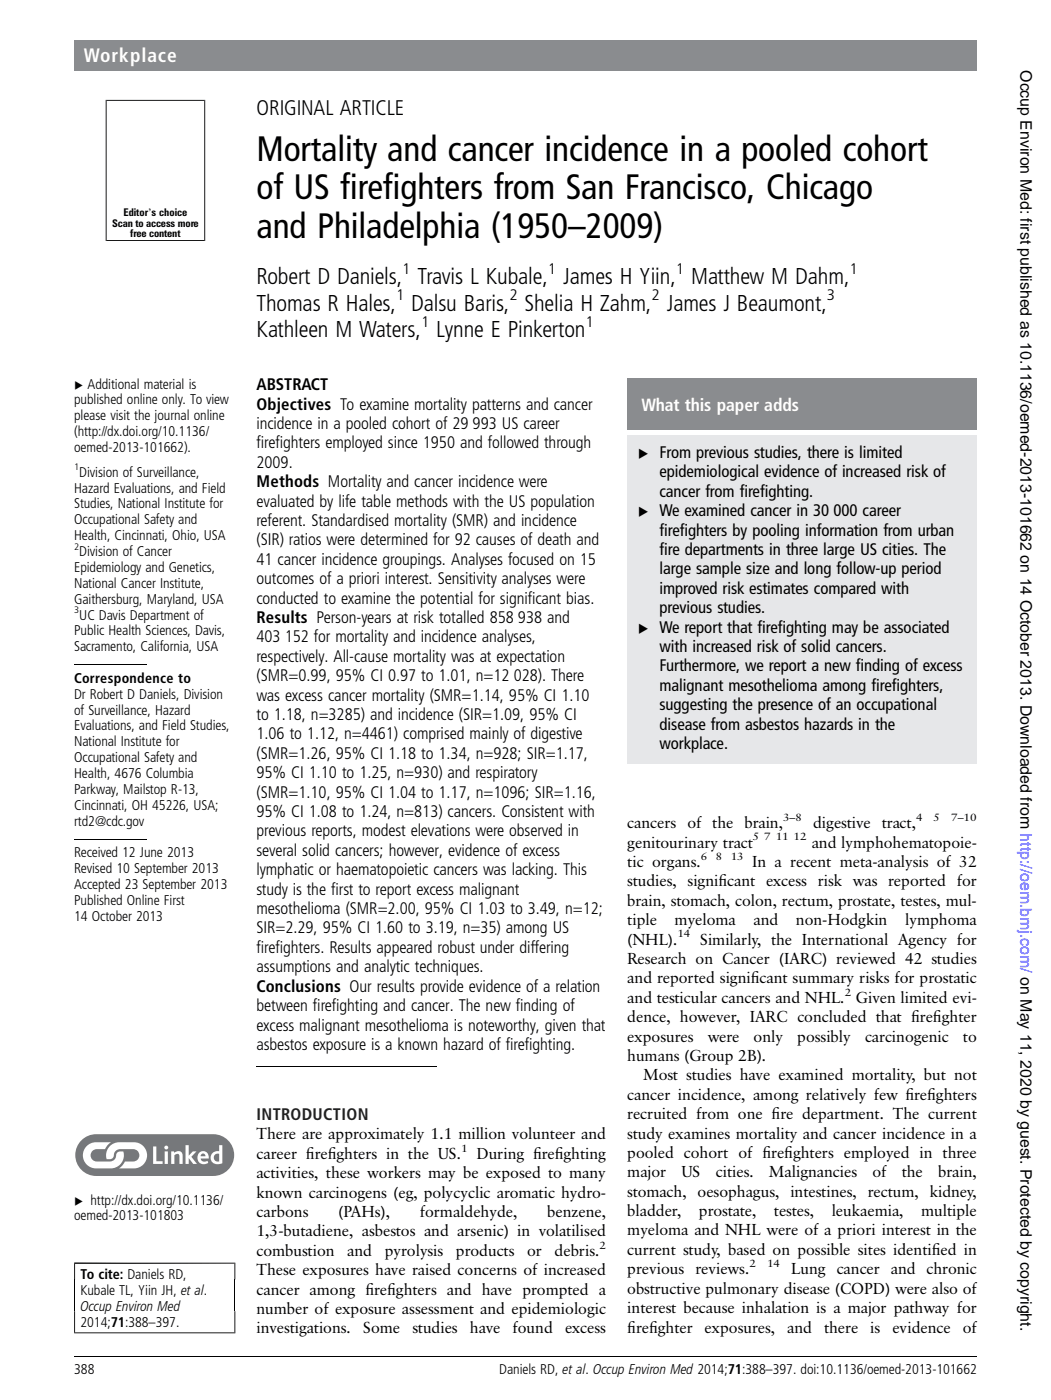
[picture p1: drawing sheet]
<svg xmlns="http://www.w3.org/2000/svg" width="210mm" height="280mm" viewBox="0 0 210 280" stroke-linecap="round" stroke-linejoin="round" font-family="sans-serif">
<defs><g id="words">
<g font-size="7.1">
<text x="51.3" y="32.1">Mortality and cancer incidence in a pooled cohort</text>
<text x="51.3" y="39.9">of US frefghters from San Francisco, Chicago</text>
<text x="68" y="39.9">i</text>
<text x="76.5" y="39.9">i</text>
<text x="51.3" y="47.6">and Philadelphia (1950–2009)</text>
</g>
<g font-size="4.6">
<text x="51.3" y="56.8">Robert D Daniels, Travis L Kubale, James H Yiin, Matthew M Dahm,</text>
<text x="51.3" y="62.1">Thomas R Hales, Dalsu Baris, Shelia H Zahm, James J Beaumont,</text>
<text x="51.3" y="67.4">Kathleen M Waters, Lynne E Pinkerton</text>
</g>
<text font-size="4.2" x="51.3" y="22.9">ORIGINAL ARTICLE</text>
<text font-size="3.9" fill="#fff" x="16.8" y="12.4">Workplace</text>
<text font-size="3.5" fill="#fff" x="128.2" y="82.2">What this paper adds</text>
<g font-size="3.4">
<text x="51.3" y="78.1">ABSTRACT</text>
<text x="51.3" y="81.9">Objectives To examine mortality patterns and cancer</text>
<text x="51.3" y="85.8">incidence in a pooled cohort of 29 993 US career</text>
<text x="51.3" y="89.7">frefghters employed since 1950 and followed through</text>
<text x="51.3" y="89.7">i i</text>
<text x="51.3" y="93.6">2009.</text>
<text x="127.5" y="91.6">▸ From previous studies, there is limited</text>
<text x="131.8" y="95.5">epidemiological evidence of increased risk of</text>
<text x="51.3" y="97.5">Methods Mortality and cancer incidence were</text>
<text x="51.3" y="101.3">evaluated by life table methods with the US population</text>
<text x="131.8" y="99.4">cancer from frefghting.</text>
<text x="147.8" y="99.4">i</text>
<text x="151.9" y="99.4">i</text>
<text x="51.3" y="105.2">referent. Standardised mortality (SMR) and incidence</text>
<text x="127.5" y="103.2">▸ We examined cancer in 30 000 career</text>
<text x="131.8" y="107.1">frefghters by pooling information from urban</text>
<text x="131.8" y="107.1">i</text>
<text x="135.8" y="107.1">i</text>
<text x="51.3" y="109.1">(SIR) ratios were determined for 92 causes of death and</text>
<text x="51.3" y="113">41 cancer incidence groupings. Analyses focused on 15</text>
<text x="131.8" y="111">fre departments in three large US cities. The</text>
<text x="131.8" y="111">i</text>
<text x="51.3" y="116.9">outcomes of a priori interest. Sensitivity analyses were</text>
<text x="131.8" y="114.9">large sample size and long follow-up period</text>
<text x="131.8" y="118.8">improved risk estimates compared with</text>
<text x="51.3" y="124.6">Results Person-years at risk totalled 858 938 and</text>
<text x="51.3" y="120.7">conducted to examine the potential for signifcant bias.</text>
<text x="105.5" y="120.7">i</text>
<text x="131.8" y="122.6">previous studies.</text>
<text x="51.3" y="128.5">403 152 for mortality and incidence analyses,</text>
<text x="127.5" y="126.5">▸ We report that frefghting may be associated</text>
<text x="131.8" y="130.4">with increased risk of solid cancers.</text>
<text x="151.4" y="126.5">i</text>
<text x="155.4" y="126.5">i</text>
<text x="51.3" y="132.4">respectively. All-cause mortality was at expectation</text>
<text x="51.3" y="136.3">(SMR=0.99, 95% CI 0.97 to 1.01, n=12 028). There</text>
<text x="131.8" y="134.3">Furthermore, we report a new fnding of excess</text>
<text x="171" y="134.3">i</text>
<text x="51.3" y="140.1">was excess cancer mortality (SMR=1.14, 95% CI 1.10</text>
<text x="131.8" y="138.2">malignant mesothelioma among frefghters,</text>
<text x="131.8" y="142">suggesting the presence of an occupational</text>
<text x="174.1" y="138.2">i</text>
<text x="178.2" y="138.2">i</text>
<text x="51.3" y="144">to 1.18, n=3285) and incidence (SIR=1.09, 95% CI</text>
<text x="51.3" y="147.9">1.06 to 1.12, n=4461) comprised mainly of digestive</text>
<text x="131.8" y="145.9">disease from asbestos hazards in the</text>
<text x="131.8" y="149.8">workplace.</text>
<text x="51.3" y="151.8">(SMR=1.26, 95% CI 1.18 to 1.34, n=928; SIR=1.17,</text>
<text x="51.3" y="155.7">95% CI 1.10 to 1.25, n=930) and respiratory</text>
<text x="51.3" y="159.5">(SMR=1.10, 95% CI 1.04 to 1.17, n=1096; SIR=1.16,</text>
<text x="51.3" y="163.4">95% CI 1.08 to 1.24, n=813) cancers. Consistent with</text>
<text x="51.3" y="167.3">previous reports, modest elevations were observed in</text>
<text x="51.3" y="171.2">several solid cancers; however, evidence of excess</text>
<text x="51.3" y="175.1">lymphatic or haematopoietic cancers was lacking. This</text>
<text x="51.3" y="178.9">study is the frst to report excess malignant</text>
<text x="66.2" y="178.9">i</text>
<text x="51.3" y="182.8">mesothelioma (SMR=2.00, 95% CI 1.03 to 3.49, n=12;</text>
<text x="51.3" y="186.7">SIR=2.29, 95% CI 1.60 to 3.19, n=35) among US</text>
<text x="51.3" y="190.6">frefghters. Results appeared robust under differing</text>
<text x="51.3" y="190.6">i i</text>
<text x="51.3" y="194.5">assumptions and analytic techniques.</text>
<text x="51.3" y="198.4">Conclusions Our results provide evidence of a relation</text>
<text x="51.3" y="202.2">between frefghting and cancer. The new fnding of</text>
<text x="62.5" y="202.2">i i</text>
<text x="103.1" y="202.2">i</text>
<text x="51.3" y="206.1">excess malignant mesothelioma is noteworthy, given that</text>
<text x="51.3" y="210">asbestos exposure is a known hazard of frefghting.</text>
<text x="101.1" y="210">i i</text>
</g>
<text font-size="3.4" fill="#231f20" x="51.3" y="224">INTRODUCTION</text>
<g font-size="3.2">
<text x="203.9" y="14" transform="rotate(90 203.9 14)">Occup Environ Med: first published as 10.1136/oemed-2013-101662 on 14 October 2013. Downloaded from http://oem.bmj.com/ on May 11, 2020 by guest. Protected by copyright.</text>
<text x="125.3" y="165.6">cancers of the brain,</text>
<text x="162.5" y="165.6">digestive tract,</text>
<text x="125.3" y="169.5">genitourinary tract</text>
<text x="125.3" y="173.4">tic organs.</text>
<text x="150.3" y="173.4">In a recent meta-analysis of 32</text>
<text x="162.2" y="169.5">and lymphohematopoie-</text>
<text x="125.3" y="177.3">studies, signifcant excess risk was reported for</text>
<text x="143.6" y="177.3">i</text>
<text x="125.3" y="181.1">brain, stomach, colon, rectum, prostate, testes, mul-</text>
<text x="125.3" y="185">tiple</text>
<text x="134.8" y="185">myeloma</text>
<text x="150.6" y="185">and</text>
<text x="159" y="185">non-Hodgkin</text>
<text x="180.8" y="185">lymphoma</text>
<text x="125.3" y="188.9">(NHL).</text>
<text x="139.9" y="188.9">Similarly, the International Agency for</text>
<text x="125.3" y="192.8">Research on Cancer (IARC) reviewed 42 studies</text>
<text x="125.3" y="196.7">and reported signifcant summary risks for prostatic</text>
<text x="150" y="196.7">i</text>
<text x="125.3" y="200.5">and testicular cancers and NHL.</text>
<text x="171" y="200.5">Given limited evi-</text>
<text x="125.3" y="208.3">exposures</text>
<text x="125.3" y="204.4">dence, however, IARC concluded that frefghter</text>
<text x="141.4" y="208.3">were</text>
<text x="150.6" y="208.3">only</text>
<text x="159.3" y="208.3">possibly</text>
<text x="172.8" y="208.3">carcinogenic</text>
<text x="182.1" y="204.4">i</text>
<text x="186.4" y="204.4">i</text>
<text x="192.4" y="208.3">to</text>
<text x="125.3" y="212.2">humans (Group 2B).</text>
<text x="125.3" y="219.9">cancer incidence, among relatively few frefghters</text>
<text x="128.5" y="216.1">Most studies have examined mortality, but not</text>
<text x="180.9" y="219.9">i</text>
<text x="185.3" y="219.9">i</text>
<text x="51.3" y="227.9">There are approximately 1.1 million volunteer and</text>
<text x="125.3" y="223.8">recruited from one fre department. The current</text>
<text x="125.3" y="227.7">study examines mortality and cancer incidence in a</text>
<text x="154.2" y="223.8">i</text>
<text x="51.3" y="231.8">career frefghters in the US.</text>
<text x="61.1" y="231.8">i</text>
<text x="65.5" y="231.8">i</text>
<text x="95.2" y="231.8">During frefghting</text>
<text x="106.5" y="231.8">i</text>
<text x="110.9" y="231.8">i</text>
<text x="125.3" y="231.6">pooled cohort of frefghters employed in three</text>
<text x="152.3" y="231.6">i</text>
<text x="156.7" y="231.6">i</text>
<text x="51.3" y="235.6">activities, these workers may be exposed to many</text>
<text x="51.3" y="239.5">known carcinogens (eg, polycyclic aromatic hydro-</text>
<text x="125.3" y="235.5">major</text>
<text x="125.3" y="239.3">stomach, oesophagus, intestines, rectum, kidney,</text>
<text x="136.2" y="235.5">US</text>
<text x="143" y="235.5">cities.</text>
<text x="153.6" y="235.5">Malignancies</text>
<text x="174.3" y="235.5">of</text>
<text x="180.2" y="235.5">the</text>
<text x="187.5" y="235.5">brain,</text>
<text x="51.3" y="243.4">carbons</text>
<text x="67.6" y="243.4">(PAHs),</text>
<text x="83.9" y="243.4">formaldehyde,</text>
<text x="109.4" y="243.4">benzene,</text>
<text x="125.3" y="243.2">bladder,</text>
<text x="139.7" y="243.2">prostate,</text>
<text x="154.6" y="243.2">testes,</text>
<text x="166.2" y="243.2">leukaemia,</text>
<text x="184" y="243.2">multiple</text>
<text x="51.3" y="247.3">1,3-butadiene, asbestos and arsenic) in volatilised</text>
<text x="51.3" y="251.2">combustion</text>
<text x="69.4" y="251.2">and</text>
<text x="76.9" y="251.2">pyrolysis</text>
<text x="91.1" y="251.2">products</text>
<text x="105.3" y="251.2">or</text>
<text x="110.8" y="251.2">debris.</text>
<text x="125.3" y="247.1">myeloma and NHL were of a priori interest in the</text>
<text x="125.3" y="251">current study, based on possible sites identifed in</text>
<text x="186.2" y="251">i</text>
<text x="51.3" y="255">These exposures have raised concerns of increased</text>
<text x="125.3" y="254.9">previous reviews.</text>
<text x="158.1" y="254.9">Lung cancer and chronic</text>
<text x="51.3" y="262.8">number of exposure assessment and epidemiologic</text>
<text x="51.3" y="258.9">cancer among frefghters and have prompted a</text>
<text x="73" y="258.9">i</text>
<text x="77.4" y="258.9">i</text>
<text x="125.3" y="258.7">obstructive pulmonary disease (COPD) were also of</text>
<text x="125.3" y="262.6">interest because inhalation is a major pathway for</text>
<text x="51.3" y="266.7">investigations.</text>
<text x="72.6" y="266.7">Some</text>
<text x="82.4" y="266.7">studies</text>
<text x="93.9" y="266.7">have</text>
<text x="102.4" y="266.7">found</text>
<text x="112.9" y="266.7">excess</text>
<text x="125.3" y="266.5">frefghter</text>
<text x="125.3" y="266.5">i</text>
<text x="129.7" y="266.5">i</text>
<text x="140.8" y="266.5">exposures,</text>
<text x="157.3" y="266.5">and</text>
<text x="164.7" y="266.5">there</text>
<text x="173.9" y="266.5">is</text>
<text x="178.3" y="266.5">evidence</text>
<text x="192.4" y="266.5">of</text>
</g>
<g font-size="3.1">
<text x="80.4" y="54.8">1</text>
<text x="109.5" y="54.8">1</text>
<text x="135.1" y="54.8">1</text>
<text x="169.7" y="54.8">1</text>
<text x="79.1" y="60.1">1</text>
<text x="84.1" y="65.4">1</text>
<text x="101.8" y="60.1">2</text>
<text x="117" y="65.4">1</text>
<text x="130.2" y="60.1">2</text>
<text x="165.2" y="60.1">3</text>
</g>
<g font-size="2.8">
<text x="14.8" y="77.7">▸ Additional material is</text>
<text x="14.8" y="80.9">published online only. To view</text>
<text x="14.8" y="84">please visit the journal online</text>
<text x="14.8" y="87.2">(http://dx.doi.org/10.1136/</text>
<text x="14.8" y="90.4">oemed-2013-101662).</text>
<text x="15.8" y="95.3">Division of Surveillance,</text>
<text x="14.8" y="98.5">Hazard Evaluations, and Field</text>
<text x="14.8" y="101.7">Studies, National Institute for</text>
<text x="14.8" y="104.9">Occupational Safety and</text>
<text x="14.8" y="108">Health, Cincinnati, Ohio, USA</text>
<text x="15.8" y="111.2">Division of Cancer</text>
<text x="14.8" y="114.4">Epidemiology and Genetics,</text>
<text x="14.8" y="117.6">National Cancer Institute,</text>
<text x="14.8" y="120.7">Gaithersburg, Maryland, USA</text>
<text x="15.8" y="123.9">UC Davis Department of</text>
<text x="14.8" y="127.1">Public Health Sciences, Davis,</text>
<text x="14.8" y="130.3">Sacramento, California, USA</text>
<text x="14.8" y="136.6">Correspondence to</text>
<text x="14.8" y="139.7">Dr Robert D Daniels, Division</text>
<text x="14.8" y="142.9">of Surveillance, Hazard</text>
<text x="14.8" y="146.1">Evaluations, and Field Studies,</text>
<text x="14.8" y="149.3">National Institute for</text>
<text x="14.8" y="152.4">Occupational Safety and</text>
<text x="14.8" y="155.6">Health, 4676 Columbia</text>
<text x="14.8" y="158.8">Parkway, Mailstop R-13,</text>
<text x="14.8" y="162">Cincinnati, OH 45226, USA;</text>
<text x="14.8" y="165.1">rtd2@cdc.gov</text>
<text x="14.8" y="171.4">Received 12 June 2013</text>
<text x="14.8" y="174.6">Revised 10 September 2013</text>
<text x="14.8" y="177.8">Accepted 23 September 2013</text>
<text x="14.8" y="181">Published Online First</text>
<text x="14.8" y="184.1">14 October 2013</text>
<text x="14.8" y="240.9">▸ http://dx.doi.org/10.1136/</text>
<text x="14.8" y="244.1">oemed-2013-101803</text>
<text x="16.1" y="255.9">To cite: Daniels RD,</text>
<text x="16.1" y="262.2">Occup Environ Med</text>
<text x="16.1" y="259.1">Kubale TL, Yiin JH, et al.</text>
<text x="16.1" y="265.4">2014;71:388–397.</text>
<text x="14.8" y="274.8">388</text>
<text x="99.8" y="274.8">Daniels RD, et al. Occup Environ Med 2014;71:388–397. doi:10.1136/oemed-2013-101662</text>
</g>
<g font-size="2.1">
<text x="22.4" y="45.3">Scan to access more</text>
<text x="24.7" y="43.2">Editor’s choice</text>
<text x="26" y="47.4">free content</text>
<text x="156.5" y="164.2">3–8</text>
<text x="183" y="164.2">4</text>
<text x="186.5" y="164.2">5</text>
<text x="190" y="164.2">7–10</text>
<text x="140" y="172">6</text>
<text x="143" y="172">8</text>
<text x="146" y="172">13</text>
<text x="150.4" y="168.1">5 7 11 12</text>
<text x="135.3" y="187.5">14</text>
<text x="168.8" y="199.1">2</text>
<text x="92.1" y="230.4">1</text>
<text x="119.8" y="249.8">2</text>
<text x="149.7" y="253.5">2</text>
<text x="153.3" y="253.5">14</text>
</g>
<g font-size="1.9">
<text x="14.8" y="94.1">1</text>
<text x="14.8" y="110">2</text>
<text x="14.8" y="122.7">3</text>
</g>
</g></defs>
<path d="M14.8 133h14.5M14.8 167.8h14.5M51.3 213.2h35.9M14.8 252.6h32.2M14.9 252.5v14.2M46.9 252.5v14.2M14.8 266.6h32.2" fill="none" stroke="#000" stroke-width=".2"/>
<path d="M16 228.3a4.2 4.2 0 0 1 3.2-1.5h23.4a4.2 4.2 0 0 1 4.2 4.2 4.2 4.2 0 0 1-4.2 4.2h-23.4a4.2 4.2 0 0 1-3.8-2.4 4.2 4.2 0 0 1 .6-4.5z" fill="#76787b"/>
<g fill="#fff">
<path d="M30.6 229.3h.6v2.9h1.3v.6h-1.9z"/>
<path d="M34.2 230.3h.6v.3l.3-.2a.87 .87 0 0 1 .9-.1 .87 .87 0 0 1 .5 .8v1.7h-.6l-.1-1.7a.55 .55 0 0 0-1-.1v1.8h-.6z"/>
<path d="M37.1 229h.6v2.1l.8-.8h.8l-1.1 1.1 1.2 1.4h-.8l-.9-1.2v1.2h-.6z"/>
<path d="M17.3 229.2a2.61 2.61 0 0 0-.5 2.9 2.61 2.61 0 0 0 2.4 1.6h2.9a2.62 2.62 0 0 0 2.5-3.4 1.19 1.19 0 0 0-1.3 .4 1.52 1.52 0 0 1-1.7 1.6h-2a1.25 1.25 0 0 1-1.5-1.1 1.25 1.25 0 0 1 1.2-1.4h1.7l.4-.7 .8-.6h-.2a9.9 9.9 0 0 0-4 .2z"/>
<path d="M22 229.2l.6-.5 .8-.2h3.4a2.66 2.66 0 0 1 2.6 3 2.66 2.66 0 0 1-3.4 2.2h-2.2l.7-.7 .5-.7h1.6a1.24 1.24 0 0 0 1.2-1.2 1.24 1.24 0 0 0-1.2-1.3h-2.6a1.32 1.32 0 0 0-1.3 1.5l-.2 .3a1.29 1.29 0 0 1-1.2 .2 2.59 2.59 0 0 1 .7-2.6z"/>
<path d="M32.9 230.3h.6v2.5h-.6zM32.8 229.5a.4 .4 0 0 1 .8 0 .4 .4 0 0 1-.8 0z"/>
<path d="M40.3 230.8l-.2 .5h1a.49 .49 0 0 0-.3-.5 .49 .49 0 0 0-.5 0zM39.9 230.5a1.16 1.16 0 0 1 1.3-.1 1.16 1.16 0 0 1 .5 1.3h-1.6a.82 .82 0 0 0 1.4 .5l.1 .4a1.36 1.36 0 0 1-1.9-.2 1.36 1.36 0 0 1 .2-1.9z"/>
<path d="M42.9 230.9a.81 .81 0 0 0-.1 1.1 .81 .81 0 0 0 1 .3v-1.5h-.6zM43.8 229h.6v3.6a1.44 1.44 0 0 1-1.8-.1 1.44 1.44 0 0 1-.3-1.8 1.49 1.49 0 0 1 1.5-.5z"/>
</g>
<path d="M21.2 20v28.2M40.9 20v28.2M21.1 20.1h19.9M21.1 48.1h19.9" fill="none" stroke="#000" stroke-width=".2"/>
<path d="M125.3 75.7h69.9v13h-69.9z" fill="#8a8c8f"/>
<g fill="#e6e7e9">
<path d="M125.3 88.7h69.9v11.6h-69.9z"/>
<path d="M125.3 100.3h69.9v23.3h-69.9z"/>
<path d="M125.3 123.6h69.9v27.2h-69.9z"/>
</g>
<g fill="#e6e7e9">
<path d="M125.3 150.8h69.9v1.8h-69.9z"/>
<path d="M125.3 86.9h69.9v1.8h-69.9z"/>
</g>
<path d="M125.3 85.9h69.9v1h-69.9z" fill="#fff"/>
<path d="M125.3 75.7h69.9v3.6h-69.9z" fill-rule="evenodd" fill="#8a8c8f"/>
<path d="M125.3 83.2h69.9v2.7h-69.9z" fill="#8a8c8f"/>
<path d="M14.8 271.4h180.4" fill="none" stroke="#000" stroke-width=".2"/>
<path d="M14.8 8.1h180.4v6h-180.4z" fill="#8a8c8f"/>
<use href="#words"/>
</svg>
